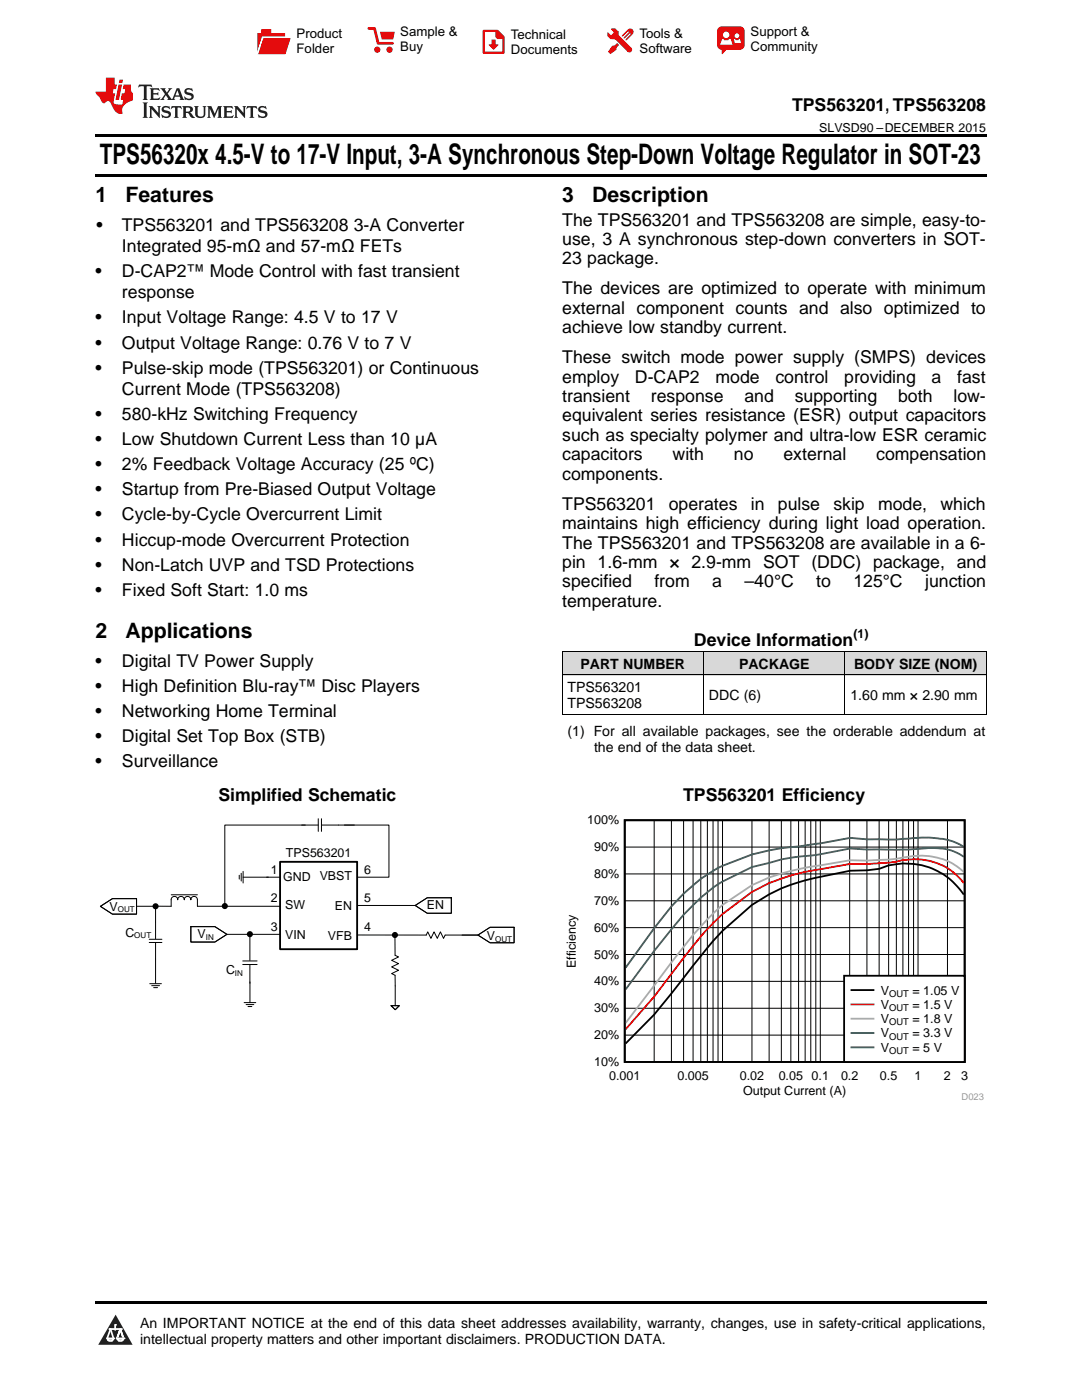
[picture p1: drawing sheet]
<svg xmlns="http://www.w3.org/2000/svg" width="216mm" height="279mm" viewBox="0 0 216 279" stroke-linecap="round" stroke-linejoin="round" font-family="sans-serif">
<defs><g id="words">
<text font-size="5.6" x="19.9" y="32.8">TPS56320x 4.5-V to 17-V Input, 3-A Synchronous Step-Down Voltage Regulator in SOT-23</text>
<g font-size="4.2">
<text x="19" y="40.4">1</text>
<text x="25" y="40.4">Features</text>
<text x="112.2" y="40.4">3</text>
<text x="118.2" y="40.4">Description</text>
<text x="19" y="127.3">2</text>
<text x="25" y="127.3">Applications</text>
</g>
<g font-size="3.5">
<text x="158" y="22.2">TPS563201, TPS563208</text>
<text x="19.2" y="46.1">•</text>
<text x="24.3" y="46.1">TPS563201 and TPS563208</text>
<text x="70.6" y="46.1">3-A Converter</text>
<text x="112.2" y="45">The TPS563201 and TPS563208 are simple, easy-to-</text>
<text x="24.3" y="50.3">Integrated 95-mΩ and 57-mΩ FETs</text>
<text x="112.2" y="48.9">use, 3 A synchronous step-down converters in SOT-</text>
<text x="112.2" y="52.8">23 package.</text>
<text x="19" y="55.3">•</text>
<text x="24.3" y="55.3">D-CAP2™ Mode Control with fast transient</text>
<text x="24.3" y="59.5">response</text>
<text x="112.2" y="58.7">The devices are optimized to operate with minimum</text>
<text x="19" y="64.6">•</text>
<text x="24.3" y="64.6">Input Voltage Range: 4.5 V to 17 V</text>
<text x="112.2" y="62.6">external component counts and also optimized to</text>
<text x="19" y="69.6">•</text>
<text x="24.3" y="69.6">Output Voltage Range: 0.76 V to 7 V</text>
<text x="112.2" y="66.5">achieve low standby current.</text>
<text x="19" y="74.6">•</text>
<text x="24.3" y="74.6">Pulse-skip mode (TPS563201) or Continuous</text>
<text x="112.2" y="72.5">These switch mode power supply (SMPS) devices</text>
<text x="112.2" y="76.3">employ</text>
<text x="126.7" y="76.3">D-CAP2</text>
<text x="142.8" y="76.3">mode</text>
<text x="154.7" y="76.3">control</text>
<text x="168.4" y="76.3">providing</text>
<text x="185.9" y="76.3">a</text>
<text x="191" y="76.3">fast</text>
<text x="19" y="83.8">•</text>
<text x="24.3" y="78.8">Current Mode (TPS563208)</text>
<text x="24.3" y="83.8">580-kHz Switching Frequency</text>
<text x="112.2" y="80.2">transient</text>
<text x="129.9" y="80.2">response</text>
<text x="148.5" y="80.2">and</text>
<text x="158.6" y="80.2">supporting</text>
<text x="179.2" y="80.2">both</text>
<text x="190.2" y="80.2">low-</text>
<text x="19" y="88.8">•</text>
<text x="24.3" y="88.8">Low Shutdown Current Less than 10 µA</text>
<text x="112.2" y="84.1">equivalent series resistance (ESR) output capacitors</text>
<text x="112.2" y="88">such as specialty polymer and ultra-low ESR ceramic</text>
<text x="19" y="93.8">•</text>
<text x="24.3" y="93.8">2% Feedback Voltage Accuracy (25 ºC)</text>
<text x="112.2" y="91.9">capacitors</text>
<text x="112.2" y="95.7">components.</text>
<text x="134.2" y="91.9">with</text>
<text x="146.4" y="91.9">no</text>
<text x="156.3" y="91.9">external</text>
<text x="174.8" y="91.9">compensation</text>
<text x="19" y="98.8">•</text>
<text x="24.3" y="98.8">Startup from Pre-Biased Output Voltage</text>
<text x="112.2" y="101.7">TPS563201</text>
<text x="133.4" y="101.7">operates</text>
<text x="149.8" y="101.7">in</text>
<text x="155.2" y="101.7">pulse</text>
<text x="166.3" y="101.7">skip</text>
<text x="175.2" y="101.7">mode,</text>
<text x="187.6" y="101.7">which</text>
<text x="19" y="103.9">•</text>
<text x="24.3" y="103.9">Cycle-by-Cycle Overcurrent Limit</text>
<text x="112.2" y="105.6">maintains high efficiency during light load operation.</text>
<text x="19" y="108.9">•</text>
<text x="19" y="113.9">•</text>
<text x="24.3" y="108.9">Hiccup-mode Overcurrent Protection</text>
<text x="24.3" y="113.9">Non-Latch UVP and TSD Protections</text>
<text x="112.2" y="109.5">The TPS563201 and TPS563208 are available in a 6-</text>
<text x="112.2" y="113.3">pin 1.6-mm × 2.9-mm SOT (DDC) package, and</text>
<text x="19" y="118.9">•</text>
<text x="24.3" y="118.9">Fixed Soft Start: 1.0 ms</text>
<text x="112.2" y="117.2">specified</text>
<text x="130.6" y="117.2">from</text>
<text x="142.1" y="117.2">a</text>
<text x="148.6" y="117.2">–40°C</text>
<text x="162.9" y="117.2">to</text>
<text x="170.3" y="117.2">125°C</text>
<text x="184.6" y="117.2">junction</text>
<text x="112.2" y="121.1">temperature.</text>
<text x="138.5" y="128.8">Device Information</text>
<text x="19" y="133">•</text>
<text x="24.3" y="133">Digital TV Power Supply</text>
<text x="19" y="138">•</text>
<text x="19" y="143.1">•</text>
<text x="24.3" y="138">High Definition Blu-ray™ Disc Players</text>
<text x="24.3" y="143.1">Networking Home Terminal</text>
<text x="19" y="148.1">•</text>
<text x="24.3" y="148.1">Digital Set Top Box (STB)</text>
<text x="19" y="153.1">•</text>
<text x="24.3" y="153.1">Surveillance</text>
<text x="43.6" y="159.8">Simplified Schematic</text>
<text x="136.3" y="159.8">TPS563201 Efficiency</text>
</g>
<g font-size="2.8">
<text x="115.8" y="133.5">PART NUMBER</text>
<text x="147.5" y="133.5">PACKAGE</text>
<text x="170.4" y="133.5">BODY SIZE (NOM)</text>
<text x="113.2" y="138.1">TPS563201</text>
<text x="113.2" y="141.3">TPS563208</text>
<text x="141.5" y="139.7">DDC (6)</text>
<text x="169.7" y="139.7">1.60 mm × 2.90 mm</text>
<text x="113.2" y="146.8">(1) For all available packages, see the orderable addendum at</text>
<text x="118.5" y="150">the end of the data sheet.</text>
<text x="27.9" y="265">An IMPORTANT NOTICE at the end of this data sheet addresses availability, warranty, changes, use in safety-critical applications,</text>
<text x="27.9" y="268.2">intellectual property matters and other important disclaimers. PRODUCTION DATA.</text>
</g>
<g font-size="2.6">
<text x="59.2" y="7.6">Product</text>
<text x="59.2" y="10.6">Folder</text>
<text x="79.9" y="7.3">Sample &amp;</text>
<text x="79.9" y="10.2">Buy</text>
<text x="101.9" y="7.8">Technical</text>
<text x="101.9" y="10.8">Documents</text>
<text x="127.6" y="7.6">Tools &amp;</text>
<text x="127.6" y="10.6">Software</text>
<text x="149.8" y="7.2">Support &amp;</text>
<text x="149.8" y="10.2">Community</text>
</g>
<g font-size="2.5">
<text x="163.5" y="26.3">SLVSD90 –DECEMBER 2015</text>
<text x="170.3" y="127.4">(1)</text>
<text x="117.2" y="164.5">100%</text>
<text x="57.1" y="171">TPS563201</text>
<text x="118.6" y="169.9">90%</text>
<text x="54" y="174.4">1</text>
<text x="54" y="179.9">2</text>
<text x="56.5" y="175.9">GND</text>
<text x="63.8" y="175.7">VBST</text>
<text x="72.7" y="179.9">5</text>
<text x="72.7" y="174.4">6</text>
<text x="118.6" y="175.2">80%</text>
<text x="21.9" y="181.8">V</text>
<text x="54" y="185.8">3</text>
<text x="56.9" y="181.5">SW</text>
<text x="66.8" y="181.5">EN</text>
<text x="72.7" y="185.8">4</text>
<text x="85.2" y="181.5">EN</text>
<text x="118.6" y="186">60%</text>
<text x="118.6" y="180.6">70%</text>
<text x="25" y="186.9">C</text>
<text x="39.4" y="187.2">V</text>
<text x="56.9" y="187.4">VIN</text>
<text x="65.4" y="187.6">VFB</text>
<text x="97.2" y="187.6">V</text>
<text x="118.6" y="191.3">50%</text>
<text x="45.1" y="194.4">C</text>
<text x="114.9" y="193.2" transform="rotate(-90 114.9 193.2)">Efficiency</text>
<text x="118.6" y="196.7">40%</text>
<text x="118.6" y="202">30%</text>
<text x="175.7" y="198.5">V</text>
<text x="175.7" y="201.3">V</text>
<text x="182.1" y="198.5">= 1.05 V</text>
<text x="182.1" y="201.3">= 1.5 V</text>
<text x="118.6" y="207.4">20%</text>
<text x="175.7" y="204.2">V</text>
<text x="175.7" y="207">V</text>
<text x="175.7" y="209.9">V</text>
<text x="182.1" y="204.2">= 1.8 V</text>
<text x="182.1" y="207">= 3.3 V</text>
<text x="182.1" y="209.9">= 5 V</text>
<text x="118.6" y="212.8">10%</text>
<text x="121.5" y="215.6">0.001</text>
<text x="135.2" y="215.6">0.005</text>
<text x="147.6" y="215.6">0.02</text>
<text x="155.4" y="215.6">0.05</text>
<text x="161.9" y="215.6">0.1</text>
<text x="167.8" y="215.6">0.2</text>
<text x="175.6" y="215.6">0.5</text>
<text x="182.5" y="215.6">1</text>
<text x="188.4" y="215.6">2</text>
<text x="191.8" y="215.6">3</text>
<text x="148.3" y="218.5">Output Current (A)</text>
</g>
<g font-size="1.9">
<text x="177.4" y="198.9">OUT</text>
<text x="177.4" y="201.8">OUT</text>
<text x="177.4" y="204.6">OUT</text>
<text x="177.4" y="207.5">OUT</text>
<text x="177.4" y="210.3">OUT</text>
</g>
<text font-size="1.9" fill="#999" x="191.9" y="219.6">D023</text>
<g font-size="1.6">
<text x="23.5" y="182.1">OUT</text>
<text x="26.8" y="187.3">OUT</text>
<text x="41.1" y="187.5">IN</text>
<text x="98.8" y="187.9">OUT</text>
<text x="46.9" y="194.7">IN</text>
</g>
</g></defs>
<g fill="#d8d8d8">
<path d="M112.2 130.1h28.2v4.7h-28.2z"/>
<path d="M140.4 130.1h28.2v4.7h-28.2z"/>
<path d="M168.6 130.1h28.2v4.7h-28.2z"/>
</g>
<path d="M23.1 262.4l3.4 6h-6.9z" fill="#231f20"/>
<path d="M21.4 267.1h1.2l-.3 .5h-.3a.55 .55 0 0 1-.6-.5z" fill-rule="evenodd" fill="#fff"/>
<path d="M21.4 267.1h1.2l-.3 .5h-.3a.55 .55 0 0 1-.6-.5z" fill="none" stroke="#231f20" stroke-width=".34"/>
<path d="M21.4 267.1l1.2 .1-.3 .4h-.5z" fill="none" stroke="#fff" stroke-width=".34"/>
<path d="M23 265.3h.1" fill="none" stroke="#fff" stroke-width=".34"/>
<path d="M23 264.4v.9z" fill="#fff"/>
<path d="M23 264.4v.9z" fill="none" stroke="#fff" stroke-width=".34"/>
<circle cx="23" cy="264.4" r=".17" fill="#fff"/>
<path d="M21.9 265.2h.1" fill="none" stroke="#fff" stroke-width=".34"/>
<path d="M21.9 265.2h2.3z" fill="#fff"/>
<path d="M21.9 265.2h2.3z" fill="none" stroke="#fff" stroke-width=".34"/>
<circle cx="24.2" cy="265.2" r=".17" fill="#fff"/>
<path d="M23.3 267.1h.1" fill="none" stroke="#fff" stroke-width=".34"/>
<path d="M24 265.2l-.7 1.9z" fill="#fff"/>
<path d="M24 265.2l-.7 1.9z" fill="none" stroke="#fff" stroke-width=".34"/>
<path d="M24 265.2l.7 1.9z" fill="#fff"/>
<path d="M24 265.2l.7 1.9z" fill="none" stroke="#fff" stroke-width=".34"/>
<path d="M24.6 267.1h.1" fill="none" stroke="#fff" stroke-width=".34"/>
<circle cx="21.4" cy="267.1" r=".17" fill="#fff"/>
<path d="M22.1 265.2l-.7 1.9z" fill="#fff"/>
<path d="M22.1 265.2l-.7 1.9z" fill="none" stroke="#fff" stroke-width=".34"/>
<path d="M22.1 265.2l.5 1.9z" fill="#fff"/>
<path d="M22.1 265.2l.5 1.9z" fill="none" stroke="#fff" stroke-width=".34"/>
<circle cx="22.6" cy="267.1" r=".17" fill="#fff"/>
<path d="M23.4 267.1h1.3a.65 .65 0 0 1-.7 .5 .65 .65 0 0 1-.6-.5z" fill-rule="evenodd" fill="#fff"/>
<path d="M23.4 267.1h1.3a.65 .65 0 0 1-.7 .5 .65 .65 0 0 1-.6-.5z" fill="none" stroke="#231f20" stroke-width=".34"/>
<path d="M23.4 267.1h1.3l-.4 .5h-.6z" fill="none" stroke="#fff" stroke-width=".34"/>
<path d="M23.3 267.1h.1" fill="none" stroke="#fff" stroke-width=".34"/>
<circle cx="24.7" cy="267.1" r=".17" fill="#fff"/>
<path d="M19 259.7h177.8v.5h-177.8z" fill="#000"/>
<path d="M113.1 162.7h83.1v56.9h-83.1z" fill-rule="evenodd" fill="#fff"/>
<path d="M124.7 163.7h67.8v48.2h-67.8zM192.3 178.5a13.8 13.8 0 0 0-15-5.8l-1.9 .7-2.4 .3-3.4 .1-5.9 1.2a35.9 35.9 0 0 0-13.7 5.6l-5.8 5.2-1.9 2-11.8 14.7-5.7 5.8" fill="none" stroke="#000" stroke-width=".36"/>
<g fill="none" stroke="#000" stroke-width=".2">
<path d="M124.7 179.8h67.8M124.7 174.4h67.8M124.7 169.1h67.8M130.5 163.7v48.2M134 163.7v48.2M136.4 163.7v48.2M138.3 163.7v48.2M139.8 163.7v48.2M141.1 163.7v48.2M142.3 163.7v48.2M143.3 163.7v48.2M144.2 163.7v48.2"/>
<path d="M150 163.7v48.2M153.5 163.7v48.2M155.9 163.7v48.2M157.8 163.7v48.2M159.3 163.7v48.2M160.7 163.7v48.2M161.8 163.7v48.2M162.8 163.7v48.2M163.7 163.7v48.2M169.5 163.7v48.2M173 163.7v48.2M175.4 163.7v48.2"/>
<path d="M177.3 163.7v48.2M178.9 163.7v48.2M180.2 163.7v48.2M181.3 163.7v48.2M182.3 163.7v48.2M183.2 163.7v48.2M189.1 163.7v48.2M124.7 195.8h67.8M124.7 190.5h67.8M124.7 185.1h67.8M124.7 206.6h67.8M124.7 201.2h67.8"/>
</g>
<path d="M192.3 176.3a11.9 11.9 0 0 0-11-4.7h-1.2a35.3 35.3 0 0 1-10.5 .8l-5.9 1.1a39 39 0 0 0-13.7 4.5l-5.8 4.4-1.9 1.8a81.4 81.4 0 0 0-8.3 10.2l-3.5 4.5-5.7 6.5" fill="none" stroke="#f00" stroke-width=".36"/>
<path d="M192.3 174a12.3 12.3 0 0 0-11-3 45.3 45.3 0 0 1-11.7 .7l-5.9 1a44.7 44.7 0 0 0-13.7 4l-5.8 3.9-3.1 2.9a77.8 77.8 0 0 0-7.1 8.6l-9.2 12.1" fill="none" stroke="#aaa" stroke-width=".36"/>
<path d="M192.3 171a10.5 10.5 0 0 0-7.6-1.7 106.2 106.2 0 0 1-15.1 0l-5.9 1.2-3 .3a30.9 30.9 0 0 0-7.2 1.4l-3.5 .8-5.8 2.9-1.9 1.3a41.5 41.5 0 0 0-8.3 8.3l-3.5 4.3-5.7 7.7" fill="none" stroke="#295c75" stroke-width=".36"/>
<path d="M192.3 169a11.5 11.5 0 0 0-6.3-1.8h-2l-5.2 .4-5.8-.1-3.4-.3-5.9 1.1-4.4 .6a40.9 40.9 0 0 0-17 4.9 39.8 39.8 0 0 0-11.8 11.5l-5.7 7.8" fill="none" stroke="#286b49" stroke-width=".36"/>
<path d="M168.4 194.7h24.1v17.2h-24.1z" fill-rule="evenodd" fill="#fff"/>
<path d="M168.4 194.7h24.1v17.2h-24.1zM169.9 197.6h4.4" fill="none" stroke="#000" stroke-width=".36"/>
<path d="M169.9 200.4h4.4" fill="none" stroke="#f00" stroke-width=".36"/>
<path d="M169.9 203.3h4.4" fill="none" stroke="#aaa" stroke-width=".36"/>
<path d="M169.9 206.2h4.4" fill="none" stroke="#295c75" stroke-width=".36"/>
<path d="M169.9 209h4.4" fill="none" stroke="#286b49" stroke-width=".36"/>
<path d="M55.9 172h15.4v17.4h-15.4zM67.5 164.7h3.2M31 180.9h3.2M39.4 180.9h16.6M45.3 186.5h10.7M78.8 190.6l.7 .4-1.4 .6 1.4 .7-1.4 .7 1.4 .6-1.4 .7 .7 .3M95.4 186.6h-6.6l-.3 .7-.6-1.3-.6 1.3-.7-1.3-.6 1.3-.7-1.3-.3 .6" fill="none" stroke="#000" stroke-width=".2"/>
<path d="M55.9 172h15.4v17.4h-15.4z" fill="none" stroke="#000" stroke-width=".35"/>
<path d="M78 200.7h1.7l-.8 .8z" fill="#fff"/>
<g fill="none" stroke="#000" stroke-width=".2">
<path d="M47.7 174.7v.7M48.1 174.3v1.5M48.5 173.9v2.3M48.5 175.1h7.4M60.2 164.7h3.3M60.9 164.7h-16v16.1M63.5 163.4v2.5M64.1 163.4v2.5M64.2 164.7h3.3M68.7 164.7h8.9v10.4h-6.2M27.4 180.9h3.6v6.5M29.8 188.1h2.5"/>
<path d="M29.8 187.5h2.5M29.9 196.3h2.3M30.3 196.7h1.5M30.7 197.1h.7M31 188.1v8.1M34.2 180.9v-1.5l.1-.3 .4-.2 .5 .1 .3 .6 .1-.4 .4-.3 .5 .1 .3 .6 .1-.4 .3-.3 .6 .1 .3 .6 .2-.6 .7-.1 .4 .5v1.5M48.4 192.5h2.9M48.4 191.8h2.9M49.9 186.4v5.3M49.9 192.5v7.6M71.4 186.6h13.6M71.4 180.7h11.4"/>
<path d="M78.8 186.6v4M78.8 194.6l.1 6.1M92.2 186.6h3.2M48.7 200.1h2.3M49.1 200.5h1.5M49.5 200.9h.8M78 200.7h1.7l-.8 .8z"/>
</g>
<g fill="#000">
<circle cx="31" cy="180.9" r=".61"/>
<circle cx="44.9" cy="180.8" r=".61"/>
<circle cx="49.9" cy="186.4" r=".61"/>
<circle cx="78.8" cy="186.6" r=".61"/>
</g>
<path d="M20 180.9l2.4-1.6h4.8v3.1h-4.8z" fill-rule="evenodd" fill="#fff"/>
<path d="M20 180.9l2.4-1.6h4.8v3.1h-4.8z" fill="none" stroke="#000" stroke-width=".2"/>
<path d="M95.4 186.6l2.4-1.5h4.8v3.1h-4.8z" fill-rule="evenodd" fill="#fff"/>
<path d="M95.4 186.6l2.4-1.5h4.8v3.1h-4.8z" fill="none" stroke="#000" stroke-width=".2"/>
<path d="M82.8 180.7l2.4-1.5h4.9v3.1h-4.9z" fill-rule="evenodd" fill="#fff"/>
<path d="M82.8 180.7l2.4-1.5h4.9v3.1h-4.9z" fill="none" stroke="#000" stroke-width=".2"/>
<path d="M38.1 184.9h4.8l2.4 1.6-2.4 1.5h-4.8z" fill-rule="evenodd" fill="#fff"/>
<path d="M112.2 134.7h84.6M112.2 130.1h84.6M112.2 130.1v12.5M140.4 130.1v12.5M168.6 130.1v12.5M196.8 130.1v12.5M112.2 142.5h84.6M34.2 178.6h5.2M38.1 184.9h4.8l2.4 1.6-2.4 1.5h-4.8z" fill="none" stroke="#000" stroke-width=".2"/>
<path d="M19 34.8h177.8v.5h-177.8zM19 26.8h177.8v.6h-177.8zM112.2 142.6h.1zM168.5 142.6h.1zM196.7 142.6h.1z" fill="#000"/>
<path d="M27.7 16.9l-.1 .6 .6-.3h.5v.2v2.2l-.2 .4h1l-.2-.4v-2.2v-.2h.5l.6 .3-.2-.6zM29.9 17.6l.2 .4v1.6l-.2 .4h1.9l.1-.6a1.09 1.09 0 0 1-1.3 .1v-.6h.6l.4 .2v-.7l-.2 .2h-.8v-.6l.2-.1a1.01 1.01 0 0 1 1 .3l-.1-.6zM32 17.6l.9 1.2-1 1.2h.9l-.2-.3 .5-.7 .5 .7-.3 .3h1.7l-.2-.3 .1-.4h1l.1 .4-.2 .3h1l-.3-.4-.7-2h-.5l-1 2.2-.8-1.1 .9-1.1h-.9l.2 .2-.4 .7-.4-.7 .2-.2zM35.4 18l.4 1h-.8zM37 17.7a.66 .66 0 0 0-.2 .8 .66 .66 0 0 0 .6 .4l.7 .2 .1 .2a.8 .8 0 0 1-.7 .4 .8 .8 0 0 1-.7-.5l.1 .8 .2-.2a.94 .94 0 0 0 1.1 .1 .94 .94 0 0 0 .4-.9 1.48 1.48 0 0 0-1.3-.6v-.4a1.1 1.1 0 0 1 1.2 .2l-.2-.6-.2 .1-.5-.1zM28.5 20.4l.2 .4v2.3l-.2 .4h1l-.2-.4v-2.3l.2-.4zM29.7 21.2l.2 .4v1.5l-.2 .4h.8l-.3-.4 .1-1.3 1.6 1.8v-2l.2-.4h-.7l.2 .2v1.1l-1.2-1.3zM32.5 21.3a.66 .66 0 0 0-.2 .8 .66 .66 0 0 0 .6 .4l.6 .2 .2 .2a.8 .8 0 0 1-.8 .4 .8 .8 0 0 1-.7-.5l.2 .7 .2-.1a.94 .94 0 0 0 1 .1 .94 .94 0 0 0 .5-1 1.47 1.47 0 0 0-1.3-.6l-.1-.3a1.1 1.1 0 0 1 1.3 .2l-.2-.6-.2 .1-.5-.2zM34.3 21.2l-.2 .6a.64 .64 0 0 1 .8-.3v1.6l-.2 .4h1l-.3-.4 .1-1.6a.66 .66 0 0 1 .8 .3l-.2-.6zM36.3 21.2l.3 .4v1.5l-.3 .4h1l-.2-.2v-.7h.5l.1 .1a.8 .8 0 0 0 1.2 .7l-1-1a.62 .62 0 0 0 .6-.5 .62 .62 0 0 0-.6-.7zM37.1 21.5h.1a.48 .48 0 0 1 .6 0 .48 .48 0 0 1 .1 .6l-.2 .1-.6 .1zM38.7 21.2l.2 .2a2.29 2.29 0 0 0 .4 2 1.05 1.05 0 0 0 1.7-.7v-1.3l.2-.2h-.8l.2 .4v1.1a.61 .61 0 0 1-.6 .6 .61 .61 0 0 1-.6-.6v-1.1l.3-.4zM41.3 21.2l.3 .4v1.5l-.3 .4h.8l-.2-.4v-1.4l.8 1.9 .9-1.9v1.4l-.2 .4h.9l-.2-.4v-1.5l.2-.4h-.8l-.7 1.5-.6-1.5zM44.5 21.2l.2 .4v1.5l-.2 .4h1.9l.2-.6a1.1 1.1 0 0 1-1.4 .2v-.7h.6l.4 .2v-.6l-.2 .1-.8 .1v-.6l.2-.1a1.02 1.02 0 0 1 1.1 .2l-.2-.5zM46.7 21.2l.2 .4v1.5l-.2 .4h.8l-.3-.4 .1-1.3 1.6 1.8v-2l.2-.4h-.7l.2 .2v1.1l-1.2-1.3zM49.3 21.2l-.1 .6a.64 .64 0 0 1 .8-.3v1.6l-.3 .4h1l-.2-.4v-1.6a.66 .66 0 0 1 .8 .3l-.1-.6zM51.7 21.3a.66 .66 0 0 0-.2 .7 .66 .66 0 0 0 .7 .5l.6 .2 .1 .2a.8 .8 0 0 1-.7 .4 .8 .8 0 0 1-.7-.5l.1 .7 .2-.1a.94 .94 0 0 0 1.1 .1 .94 .94 0 0 0 .4-1 1.48 1.48 0 0 0-1.2-.6l-.1-.3a1.1 1.1 0 0 1 1.2 .2l-.2-.6-.1 .1-.6-.2z" fill="#231f20"/>
<path d="M21.1 15.5v2.8h-2v.4l.9 .9a.96 .96 0 0 0 1 1 .59 .59 0 0 1 .5-.4 .59 .59 0 0 1 .5 .3l.4 .8a1.61 1.61 0 0 0 2.1 1.3 1.63 1.63 0 0 1 1.1-2.2l.9-.3v-1.5a1.6 1.6 0 0 1-.4-1.7h-1.4l-.2 .9h.5l-.2 .8h-.5l-.2 1v.3h.5l-.2 .9h-.7a.74 .74 0 0 1-1-.6l.3-1.6h-.5l.2-.8h.5l.1-.9h-.4v-1.4zM23.7 16.9l-.7 3h.8l.6-3zM23.8 15.9l-.1 .7h.7l.2-.7z" fill="#ee1d23"/>
<g fill="#d60000">
<path d="M52.1 5.8h2v.8h2.8v4.2h-5.5v-4.2h.7z" fill-rule="evenodd"/>
<path d="M52.4 7.5h5.6l-1 3.3h-5.6z" fill-rule="evenodd"/>
</g>
<path d="M52.4 7.4h5.7l-.1 .1h-5.5l-1.1 3.3z" fill-rule="evenodd" fill="#fff"/>
<path d="M52.4 7.4h5.7l-.1 .1h-5.5l-1.1 3.3z" fill="none" stroke="#fff" stroke-width=".2"/>
<path d="M73.6 5.7h1.1l.7 2.9h2.9" fill="none" stroke="#d60000" stroke-width=".55"/>
<g fill="#d60000">
<path d="M75.8 6.3h3l-.4 1.6h-2.2z" fill-rule="evenodd"/>
<circle cx="75.3" cy="9.9" r=".62"/>
<circle cx="77.7" cy="9.9" r=".62"/>
</g>
<path d="M96.5 6.2h2.7l1.3 1.2v3.1h-4z" fill="none" stroke="#d60000" stroke-width=".44"/>
<g fill="#d60000">
<path d="M98.1 7.9h.8v1h.5l-.9 1.1-1-1v-.1h.6z" fill-rule="evenodd"/>
<path d="M98.9 6.2h.3l1.3 1.2v.4h-1.3l-.3-.4z" fill-rule="evenodd"/>
<path d="M121.9 5.7h.8l.7 .6 .1 .7 2.5 2.5-.8 .8-2.3-2.3-1.1-.2-.6-.6v-.8l.7 .6 .5-.4v-.2l-.5-.5z" fill-rule="evenodd"/>
<path d="M122.2 9.1h.4l.5-.5 .4 .4-.5 .5v.4l-1.2 .9-.5-.5z" fill-rule="evenodd"/>
<path d="M125.3 5.9a.67 .67 0 0 1 .9 0 .67 .67 0 0 1 0 .9z" fill-rule="evenodd"/>
<path d="M125.3 5.9l.9 .9-1.2 1.2h-.2v-.2l1-.9v-.2h-.2l-.9 1h-.2v-.2l.9-1 .1-.2h-.3l-.9 1h-.2v-.2z" fill-rule="evenodd"/>
<circle cx="125.6" cy="9.9" r=".54"/>
</g>
<path d="M123.3 6.3v.7" fill="none" stroke="#d60000" stroke-width=".2"/>
<g fill="#d60000">
<path d="M143.4 5.5l.6-.2h3.6a.95 .95 0 0 1 1 .9v2.8a.95 .95 0 0 1-1 .9h-3.6a.95 .95 0 0 1-.9-.9v-2.8z" fill-rule="evenodd"/>
<path d="M144 9.9h.9l-.7 .9h-.2z" fill-rule="evenodd"/>
</g>
<g fill="#fff">
<path d="M146.6 8.6h1.3z"/>
<path d="M144.1 7.8h.3l.1 .2h.8l.2-.2h.3l.4 1.1h-2.5z" fill-rule="evenodd"/>
<path d="M146.4 7.8h.3l.1 .2h.5l.2-.2h.2l.2 .8h-1.3z" fill-rule="evenodd"/>
<circle cx="144.9" cy="6.9" r=".65"/>
<circle cx="147" cy="7.1" r=".48"/>
</g>
<use href="#words"/>
</svg>
